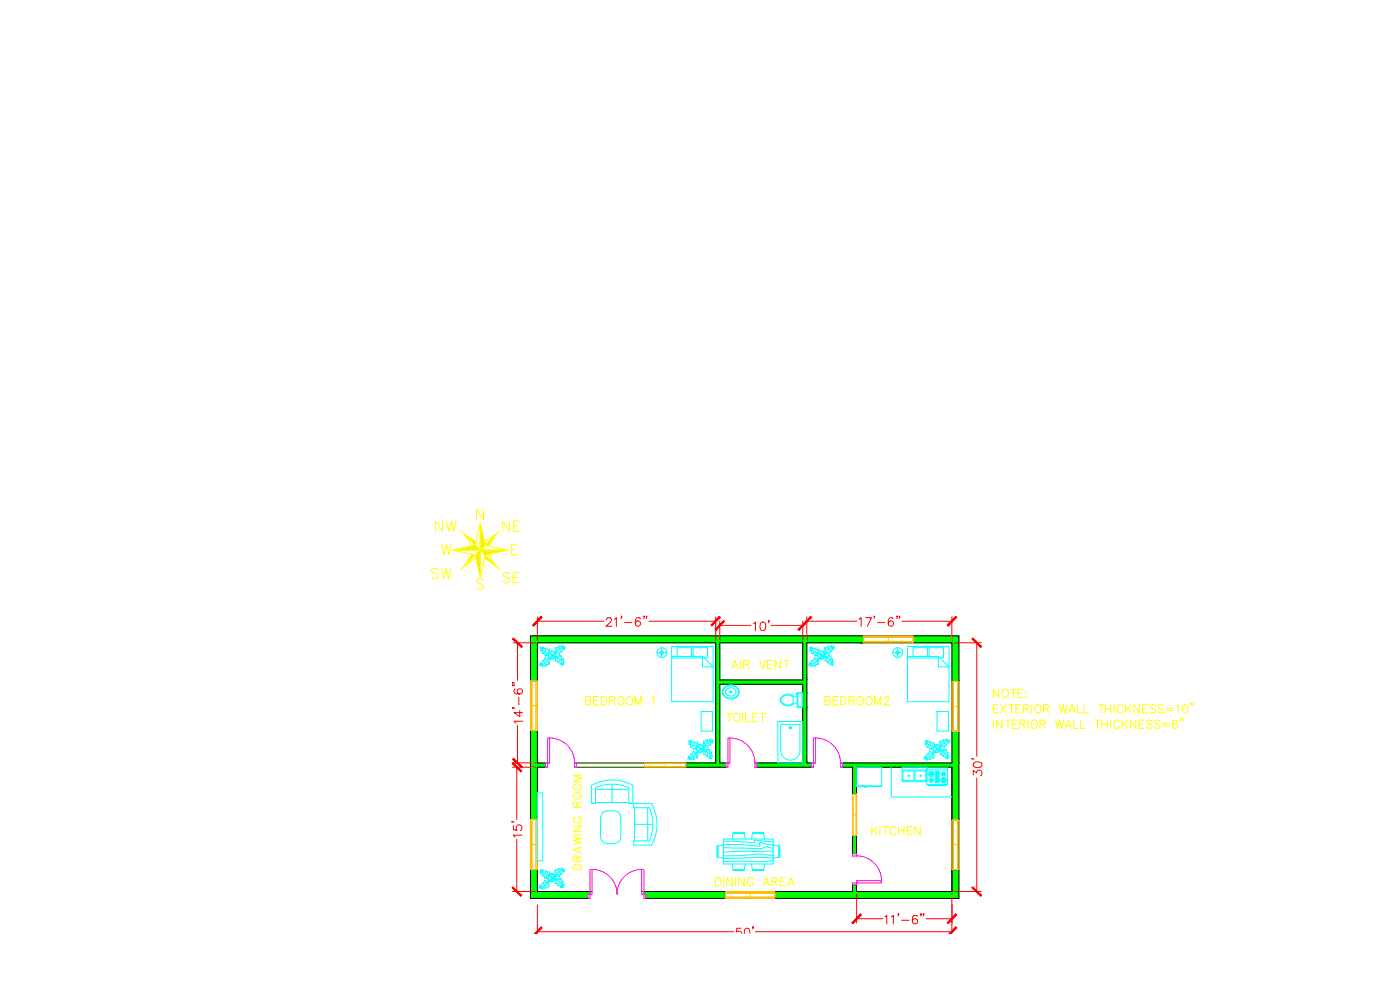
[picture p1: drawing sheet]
<svg xmlns="http://www.w3.org/2000/svg" width="420mm" height="297mm" viewBox="0 0 420 297" stroke-linecap="round" stroke-linejoin="round" font-family="sans-serif">
<defs><g id="words">
<g font-size="6.6" fill="#ff0">
<text x="128.4" y="175">SW</text>
<text x="149.9" y="176">SE</text>
</g>
<g font-size="6.2" fill="#ff0">
<text x="129.5" y="160.5">NW</text>
<text x="149.6" y="160.5">NE</text>
<text x="131.2" y="167.6">W</text>
</g>
<g font-size="5.7" fill="#ff0">
<text x="218.4" y="201.8">AIR VENT</text>
<text x="174.3" y="212.7">BEDROOM 1</text>
<text x="246.2" y="212.7">BEDROOM2</text>
<text x="217" y="217.7">TOILET</text>
<text x="260.3" y="251.5">KITCHEN</text>
<text x="175.3" y="262.1" transform="rotate(-90 175.3 262.1)">DRAWING ROOM</text>
<text x="213.4" y="267.1">DINING AREA</text>
</g>
</g></defs>
<!-- layer: blocks -->
<g fill="#0ff" stroke="#0ff" stroke-width=".3">
<path d="M159.2 190.8l99.9 2.1v-2.1zM159.2 190.8l99.9 2.1h-99.9z"/>
<path d="M240.9 192.9l1.2 11.1v-11.1zM240.9 192.9l1.2 11.1h-1.2z"/>
<path d="M214.8 192.9l1.2 11.1v-11.1zM214.8 192.9l1.2 11.1h-1.2z"/>
<path d="M159.2 192.9l2.1 11.4v-11.4zM159.2 192.9l2.1 11.4h-2.1z"/>
<path d="M214.8 204l27.3 1.3v-1.3zM214.8 204l27.3 1.3h-27.3z"/>
<path d="M240.9 205.3l1.2 2.5v-2.5zM240.9 205.3l1.2 2.5h-1.2z"/>
<path d="M240.9 207.8l1.2 4.4v-4.4zM240.9 207.8l1.2 4.4h-1.2zM240.9 212.2h1.2zM240.9 212.2h1.2z"/>
<path d="M240.9 212.2l1.2 16.7v-16.7zM240.9 212.2l1.2 16.7h-1.2z"/>
<path d="M214.8 205.3l1.2 23.6v-23.6zM214.8 205.3l1.2 23.6h-1.2z"/>
<path d="M227.2 228.9l16.3 1.3v-1.3zM227.2 228.9l16.3 1.3h-16.3z"/>
<path d="M205.9 228.9l11.9 1.3v-1.3zM205.9 228.9l11.9 1.3h-11.9z"/>
</g>
<g fill="#0f0" stroke="#0f0" stroke-width=".3">
<path d="M274.1 190.8l13.7 2.1v-2.1zM274.1 190.8l13.7 2.1h-13.7z"/>
<path d="M159.2 190.8l99.9 2.1v-2.1zM159.2 190.8l99.9 2.1h-99.9z"/>
<path d="M240.9 192.9l1.2 11.1v-11.1zM240.9 192.9l1.2 11.1h-1.2z"/>
<path d="M214.8 192.9l1.2 11.1v-11.1zM214.8 192.9l1.2 11.1h-1.2z"/>
<path d="M159.2 192.9l2.1 11.4v-11.4zM159.2 192.9l2.1 11.4h-2.1z"/>
<path d="M285.7 192.9l2.1 11.6v-11.6zM285.7 192.9l2.1 11.6h-2.1z"/>
<path d="M214.8 204l27.3 1.3v-1.3zM214.8 204l27.3 1.3h-27.3z"/>
<path d="M240.9 205.3l1.2 2.5v-2.5zM240.9 205.3l1.2 2.5h-1.2z"/>
<path d="M240.9 207.8l1.2 4.4v-4.4zM240.9 207.8l1.2 4.4h-1.2zM240.9 212.2h1.2zM240.9 212.2h1.2z"/>
<path d="M285.7 219.4l2.1 9.5v-9.5zM285.7 219.4l2.1 9.5h-2.1z"/>
<path d="M240.9 212.2l1.2 16.7v-16.7zM240.9 212.2l1.2 16.7h-1.2z"/>
<path d="M214.8 205.3l1.2 23.6v-23.6zM214.8 205.3l1.2 23.6h-1.2z"/>
<path d="M159.2 219.2l2.1 9.7v-9.7zM159.2 219.2l2.1 9.7h-2.1z"/>
<path d="M252.8 228.9l35 1.3v-1.3zM252.8 228.9l35 1.3h-35z"/>
<path d="M227.2 228.9l16.3 1.3v-1.3zM227.2 228.9l16.3 1.3h-16.3z"/>
<path d="M205.9 228.9l11.9 1.3v-1.3zM205.9 228.9l11.9 1.3h-11.9z"/>
<path d="M159.2 228.9l4.5 1.3v-1.3zM159.2 228.9l4.5 1.3h-4.5z"/>
<path d="M159.2 230.2l2.1 7.7v-7.7zM159.2 230.2l2.1 7.7h-2.1z"/>
<path d="M255.8 230.2l1.3 8.1v-8.1zM255.8 230.2l1.3 8.1h-1.3z"/>
<path d="M159.2 237.9l2.1 8v-8zM159.2 237.9l2.1 8h-2.1z"/>
<path d="M285.7 230.2l2.1 15.8v-15.8zM285.7 230.2l2.1 15.8h-2.1z"/>
<path d="M255.8 250.7l1.3 5.5v-5.5zM255.8 250.7l1.3 5.5h-1.3z"/>
<path d="M285.7 261l2.1 6.5v-6.5zM285.7 261l2.1 6.5h-2.1z"/>
<path d="M255.8 265.5l1.3 2v-2zM255.8 265.5l1.3 2h-1.3z"/>
<path d="M159.2 260.8l2.1 6.7v-6.7zM159.2 260.8l2.1 6.7h-2.1z"/>
<path d="M193.2 267.5l24.5 .8v-.8zM193.2 267.5l24.5 .8h-24.5z"/>
<path d="M159.2 267.5l17.9 .8v-.8zM159.2 267.5l17.9 .8h-17.9z"/>
<path d="M232.6 267.5l55.2 2.1v-2.1zM232.6 267.5l55.2 2.1h-55.2z"/>
<path d="M193.9 268.3l23.8 1.3v-1.3zM193.9 268.3l23.8 1.3h-23.8z"/>
<path d="M159.2 268.3l17.2 1.3v-1.3zM159.2 268.3l17.2 1.3h-17.2z"/>
</g>
<!-- layer: 0 -->
<g fill="none" stroke="#000" stroke-width=".3">
<path d="M216 192.9h24.9v11.1h-24.9zM164.3 230.2h-3v37.3h16.4M165 228.9h-3.7v-36h53.5v36h-42.4M172.4 230.2h46.1M219.1 228.9h-3.1v-23.6h24.9v23.6h-14.3M226.6 230.2h17.5M244.8 228.9h-2.7v-36h43.6v36h-33.5M252.2 230.2h3.6v26.6M285.7 230.2v37.3h-28.6v-3.2M257.1 256.8v-26.6h28.6v37.3M177.1 269.6h-17.9v-78.8h128.6v78.8h-94.6M185.1 267.5h.1"/>
<path d="M255.8 264.9v2.6h-63.2"/>
</g>
<!-- layer: door -->
<g fill="none" stroke="#f0f" stroke-width=".3">
<path d="M163.7 228.9h.6v1.3h-.6zM164.3 221.5h.7v7.4h-.7zM165 221.4a7.5 7.5 0 0 1 7.5 7.5M172.4 228.9h.6v1.3h-.6zM217.8 228.9h.7v1.3h-.7zM218.5 221.5h.6v7.4h-.6zM219.1 221.4a7.5 7.5 0 0 1 7.5 7.5M226.6 228.9h.6v1.3h-.6zM243.5 228.9h.6v1.3h-.6zM244.1 221.5h.7v7.4h-.7zM244.8 221.4a7.5 7.5 0 0 1 7.5 7.5M252.2 228.9h.6v1.3h-.6z"/>
<path d="M255.8 256.2h1.3v.6h-1.3zM257.1 256.8a7.5 7.5 0 0 1 7.5 7.5M176.4 268.3h.7v1.3h-.7zM177.1 260.9h.6v7.4h-.6zM177.7 260.8a7.4 7.4 0 0 1 7.5 7.5 7.5 7.5 0 0 1 7.4-7.5M192.6 260.9h.6v7.4h-.6zM193.2 268.3h.7v1.3h-.7zM255.8 264.9h1.3v.6h-1.3zM257.1 264.3h7.4v.6h-7.4z"/>
</g>
<!-- layer: window -->
<g fill="none" stroke="#ffbf00" stroke-width=".3">
<path d="M259.1 190.8h15v2.1h-15zM259.5 192.4h14.1M266.6 191.2v1.2M273.6 191.2h-14.5h15v1.2h-15M159.2 204.3h2.1v14.9h-2.1zM159.6 204.7v14.5v-14.9h1.3v14.9M159.6 211.7h1.3M160.9 204.7v14.1M285.7 204.5h2.1v14.9h-2.1zM286.1 204.9v14.5v-14.9h1.2v14.9M286.1 211.9h1.2M287.3 204.9v14.1"/>
<path d="M193.4 228.9h12.5v1.3h-12.5zM193.4 229.1h12.5M193.4 230h12.5M199.6 229.1v.9M255.8 238.3h1.3v12.4h-1.3zM256.1 238.3v12.4M256.9 238.3v12.4M159.2 245.9h2.1v14.9h-2.1zM159.6 246.3v14.5v-14.9h1.3v14.9M159.6 253.4h1.3M160.9 246.3v14.1M256.1 244.5h.8"/>
<path d="M285.7 246h2.1v15h-2.1zM286.1 246.5v14.5v-15h1.2v15M286.1 253.5h1.2M287.3 246.5v14M217.7 267.5h14.9v2.1h-14.9zM218 269.2h14.2M225.1 267.9v1.3M232.2 267.9h-14.5h14.9v1.3h-14.9"/>
</g>
<!-- layer: blocks -->
<g fill="none" stroke="#0ff" stroke-width=".3">
<path d="M162.2 194.2l.1 1.1 .4 .1 .1 .7h.6l.2 .7 .5-.1 .8-.6 .6 .1 .1 .5-1 1.2-1-.6-.3 .8-.5 .1-.2 .8-.5-.2v.6l-.2 .1 1.8-.6 .9-.9M162.2 199l.5 .3M162.7 195.1l-.3 .1M162.9 194.3l-.1 .6M162.9 199.5l-.1 .3M162.9 198.4l.7 .3M163.4 195.6l-.5 .3M163.5 197.9l.8 .2M163.6 199.1l.1 .6M163.8 194.6l-.1 .8M164.4 198.4l.2 .8M164.4 196l-.7 .6"/>
<path d="M164.4 196.5l.5 1.1M164.4 195l.2 .8M164.6 196.3l.1 .7 .4 .4M165 195.4l.7-.1 1 .5M165 195.7l.8-.2 .7 .5M166.5 197.1a1.08 1.08 0 0 1-1.3 .4M166.6 196.2v.8M166.7 196l.1 1M166.7 197.1a1.29 1.29 0 0 1-1.7 .6M166.8 194.4l.3 .9M166.9 195.7l.9-.9 1-.5 .8-.1-.2 .1v.5l-.5-.1-.2 .8-.5 .1-.3 .8-1-.6-.7 .8-.4 .1 1.2 .3 1-.3 .5 .1v.7l.6 .2-.1 .7 .3 .2-.3 1M167.1 197.2l1.1 .7 .6 .9 .2 .8-.2-.2-.5 .1 .1-.5-.8-.1-.2-.4-.8-.3 .4-1-.9-.2-.4-.2-1 1.1 .2 1.1-.2 .4-.7-.1-.2 .6-.7-.3-.3 .4-.9-.5"/>
<path d="M167.2 195.6l.8 .2M167.3 197.4l-.1 .8M167.8 194v.5M167.9 194.9l.7 .5M168 198l-.3 .8M168.3 197l-1 .2M168.6 193.9v.3M168.7 198.8l-.3 .5M168.8 194.4l.4 .3M168.9 198.6h.3M169 197.8l-.6 .2M169.6 194.2l-1-.5-.2 .3-.7-.2-.2 .6-.8-.1v1.5l-1 .8-.1-.5-.6-.2v-1.1h-.9l-.2-.3-.8 .1-.1-.5-.5 .3-.3-.2 .5 .7 .9 .7 1.1 .4"/>
<path d="M197.2 195.8h1.2M198.6 195.2l.6 .6-.6 .6-.6-.6zM198.6 194.3v1.3M198.6 196v1.3M198.8 195.8h1.3M201.6 194h12.4v16.6h-12.4zM201.6 197.4h9.2M201.6 197h9.2M203.2 197v-2.8h4.3v2.8M208.1 197v-2.8h4.2v3.1h-1M210.8 197l3.2 3.1h-3.2zM243.1 194.2v1.1l.4 .1 .1 .7h.6l.3 .7 .5-.1 .8-.6 .5 .1 .1 .5-.9 1.2-1.1-.6-.3 .8-.4 .1-.3 .8-.5-.2v.6l-.2 .1 1.9-.6 .8-.9"/>
<path d="M243.1 199l.5 .3M243.5 195.1l-.2 .1M243.7 194.3v.6M243.7 198.4l.8 .3M243.7 199.5v.3M244.2 195.6l-.5 .3M244.3 197.9l.8 .2M244.5 199.1v.6M244.6 194.6l-.1 .8M245.2 196l-.7 .6M245.2 198.4l.3 .8M245.2 196.5l.6 1.1"/>
<path d="M245.3 195l.1 .8M245.5 196.3v.7l.4 .4M245.8 195.7l.8-.2 .7 .5M245.8 195.4l.8-.1 .9 .5M247.3 197.1a1.08 1.08 0 0 1-1.3 .4M247.4 196.2v.8M247.6 196l.1 1M247.6 197.1a1.29 1.29 0 0 1-1.7 .6M247.7 194.4l.2 .9M247.8 195.7l.8-.9 1-.5 .9-.1-.3 .1v.5l-.5-.1-.2 .8-.4 .1-.4 .8-1-.6-.7 .8-.3 .1 1.2 .3 1-.3 .5 .1v.7l.6 .2-.2 .7 .4 .2-.3 1M247.9 197.2l1.1 .7 .7 .9 .2 .8-.2-.2-.5 .1v-.5l-.8-.1-.1-.4-.8-.3 .3-1-.9-.2-.3-.2-1 1.1 .2 1.1-.2 .4-.7-.1-.2 .6-.7-.3-.3 .4-1-.5M248 195.6l.8 .2"/>
<path d="M248.1 197.4v.8M248.7 194v.5M248.7 194.9l.7 .5M248.9 198l-.3 .8M249.2 197l-1 .2M249.5 193.9l-.1 .3M249.5 198.8l-.2 .5M249.6 194.4l.5 .3M249.8 198.6h.2M249.8 197.8l-.6 .2M250.5 194.2l-1-.5-.3 .3-.7-.2-.2 .6-.7-.1v1.4l-.7 .8-.4 .1v-.5l-.7-.2v-1.1h-.8l-.3-.3-.8 .1-.1-.5-.4 .3-.3-.2 .4 .7 1 .7 1.1 .4M268 195.8h1.2"/>
<path d="M269.4 195.2l.6 .6-.6 .6-.6-.6zM269.4 194.3v1.3M269.4 196v1.3M269.6 195.8h1.2M272.4 194h12.4v16.6h-12.4zM272.4 197.4h9.2M272.4 197h9.2M274 197v-2.8h4.3v2.8M278.8 197v-2.8h4.4v3.1h-1.1M281.6 197l3.2 3.1h-3.2zM210.4 213.5h3.5v5.9h-3.5zM217.2 206.9a1.84 1.84 0 0 0 1.2 2.5"/>
<path d="M217.5 209l.8 .5M217.5 206.1a1.88 1.88 0 0 0-.1 2.9M217.7 206.3l-.5 .6M218.2 208.5l.5 .3M218.2 209.5l1 .2 1-.1M218.4 209.3l1.8 .1M218.4 205.7l-.8 .4M218.4 205.6a2.48 2.48 0 0 1 3.4 2.6l-.2 .3M218.4 205.8l-.8 .4M218.4 205.9h1.9M219.1 207.6h.4M219.3 207.5v.3"/>
<path d="M220.3 205.9l.7 .4M220.7 207.2a1.56 1.56 0 0 0-1.7-.8 1.56 1.56 0 0 0-1.2 1.5l.4 .6M220.8 207.2a1.42 1.42 0 0 1-.6 1.4 1.42 1.42 0 0 1-1.5 .2M220.9 209l-.7 .4M221 206.3l.5 .7M221.1 209.1l-.9 .5M221.5 207a1.6 1.6 0 0 1-.6 2M221.7 208.5l-.6 .7M233.5 216.5h7.4v12.4h-7.4zM234.3 217.7v7.5M234.6 209.4a2.37 2.37 0 0 1 3.4-.2v1.7a2.16 2.16 0 0 1-3.6-1zM237 218.4h.4"/>
<path d="M237.2 218.2v.4M239.3 209.2l-1.3-.4a2.36 2.36 0 0 0-3.9 1.4 2.5 2.5 0 0 0 3.9 1.1l1.3-.5M239.3 207.8h1.6v4.4h-1.6zM239.3 208.4l-.2-.4h-.2l.1 .6h.3M239.7 217.3h-5l-.4 .4M239.7 208.1h.8M239.7 208.1l-.2 .2v3.5l.2 .2M239.7 217.3l.4 .4v7.5M240.5 208.1l.2 .2M240.7 208.3v3.5M240.7 211.8l-.1 .2h-.9M281.2 213.5h3.4v5.9h-3.4z"/>
<path d="M161.3 237.9h1.6v20.4h-1.6zM177.5 235.7a12.4 12.4 0 0 1 12.5 0l-.1 5.4h-1.2v-4.7a11.5 11.5 0 0 0-10 0v4.7h-1.2zM178.8 236.8h9.9M183.7 235.3v5.5M206.7 222.3l.1 1 .4 .1 .1 .8 .6-.1 .2 .7 .5-.1 .8-.6 .6 .2v.5l-.9 1.1-1-.5-.3 .8-.5 .1-.2 .7-.5-.1v.5l-.2 .2 1.8-.6 .9-.9M206.7 227.1l.5 .3M207.2 223.2l-.3 .1M207.4 222.4l-.1 .5M207.4 227.6l-.1 .3M207.4 226.4l.7 .4M207.9 223.7l-.5 .3M208 226l.8 .2"/>
<path d="M208.1 227.2l.1 .6M208.3 222.7l-.1 .8M208.9 224.1l-.7 .5M208.9 224.6l.5 1M208.9 223l.2 .8M208.9 226.5l.3 .8M209.1 224.4l.1 .6 .4 .5M209.5 223.5l.7-.2 1 .6M209.5 223.8l.8-.2 .7 .5M211 225.1a1.08 1.08 0 0 1-1.3 .4M211.1 224.2v.8M211.2 225.2a1.29 1.29 0 0 1-1.7 .5"/>
<path d="M211.3 224.1v.9M211.3 222.5l.3 .8M211.4 223.8l.8-1 1.1-.5 .8-.1-.2 .2v.5l-.6-.1-.1 .7-.5 .1-.3 .8-1-.5-1.1 .9 1.2 .3 1-.3 .5 .1v.7l.6 .1-.1 .8 .3 .2-.3 1M211.6 225.2l1.1 .8 .6 .9 .2 .8-.2-.2-.5 .1 .1-.5-.8-.1-.2-.5-.8-.2 .4-1.1-1.3-.4-1 1.2 .2 1-.2 .5-.7-.1-.2 .6-.7-.3-.3 .3-.9-.4M211.7 223.6l.8 .2M211.8 225.5l-.1 .8M212.3 222v.6M212.4 223l.6 .4M212.5 226.1l-.3 .7M212.8 225.1l-1 .1M213.1 221.9v.3M213.2 226.9l-.2 .5"/>
<path d="M213.3 222.4l.4 .3M213.4 226.7h.3M213.5 225.9l-.6 .1M214.1 222.2l-1-.4-.2 .3-.7-.2-.3 .5-.7-.1v1.5l-.7 .8h-.3l-.1-.4-.6-.2v-1.1h-.9l-.2-.4-.9 .2v-.5l-.5 .2-.3-.1 1.4 1.4 1.1 .4M234.3 225.2a2.9 2.9 0 0 0 2.9 2.9 2.9 2.9 0 0 0 2.9-2.9M257.1 230.2h7.5v5.8h-7.5zM257.1 235.8h7.5M259.4 236v.2h.4v-.2M259.6 235.8v.4M267.5 230.2v8.9h18.2M270.7 234.2l.3 .3 6.9 .1M270.7 231h13.7"/>
<path d="M271 231.5v2.5M271 231.5l.2-.2 3 .1 .1 2.6-.2 .2M271 234l.2 .2M271.2 234.2h2.9M274.6 231.5v2.5M274.6 231.5l.2-.2 3 .1 .1 2.6-.2 .2M274.6 234l.2 .2M274.8 234.2h2.9M277.7 222.3v1l.4 .1 .1 .8 .6-.1 .2 .7 .6-.1 .8-.6 .5 .2 .1 .5-.9 1.1-1.1-.5-.3 .8-.5 .1-.2 .7-.4-.1v.5l-.3 .2 1.9-.6 .8-.9M277.7 227.1l.5 .3M277.9 230.2h-7l-.2 4M277.9 230.2l.3 .3"/>
<path d="M278.1 223.2l-.2 .1M278.2 230.4h6.2v5h-6.2zM278.2 230.5v3.7M278.2 234.2l-.3 .3M278.3 222.4v.5M278.3 227.6v.3M278.4 226.4l.6 .4M278.6 235.6h5.4v.2h-5.4zM278.8 223.7l-.5 .3M278.9 226l.8 .2M279 227.2l.1 .6M279.2 222.7l-.1 .8"/>
<path d="M279.4 235.4v.2M279.8 235.4v.2M279.8 226.5l.3 .8M279.8 224.1l-.7 .5M279.8 224.6l.5 1M279.9 223l.1 .8M280 224.4l.1 .6 .4 .5M280.4 223.5l.8-.2 .9 .6M280.4 223.8l.9-.2 .7 .5M280.7 231.4h1.2v3.3h-1.2zM280.7 231.6h1.2M280.7 234.6h1.2"/>
<path d="M280.9 231.6v3M281.1 231.6v3M281.3 231.6v3M281.5 231.6v3M281.7 231.6v3M281.9 225.1a1.08 1.08 0 0 1-1.3 .4M282 224.2v.8M282.2 224.1v.9M282.2 225.2a1.29 1.29 0 0 1-1.7 .5M282.3 222.5l.2 .8M282.3 223.8l.9-1 1-.5 .9-.1-.3 .2v.5l-.5-.1-.2 .7-.4 .1-.4 .8-1-.5-1 .9 1.2 .3 .9-.3 .6 .1v.7l.6 .1-.2 .8 .4 .2-.3 1M282.5 225.2l1.1 .8 .7 .9 .2 .8-.2-.2-.6 .1 .1-.5-.8-.1-.1-.5-.8-.2 .3-1.1-1.2-.4-1 1.2 .2 1-.2 .5-.7-.1-.2 .6-.8-.3-.2 .3-1-.4"/>
<path d="M282.6 223.6l.8 .2M282.7 235.4v.2M282.7 225.5l-.1 .8M283.2 235.4v.2M283.2 222l.1 .6M283.3 223l.7 .4M283.4 226.1l-.2 .7M283.8 225.1l-1 .1M284 221.9v.3M284.1 226.9l-.2 .5M284.2 222.4l.5 .3M284.3 226.7h.3"/>
<path d="M284.4 225.9l-.6 .1M285.1 222.2l-1-.4-.3 .3-.7-.2-.2 .5-.8-.1 .1 1.5-.7 .8h-.4l-.1-.4-.6-.2v-1.1h-.8l-.3-.4-.8 .2-.1-.5-.5 .2-.2-.1 .4 .7 .9 .7 1.1 .4M178.7 240.8h10M180.2 245.3v5.8M180.3 245.3a2.05 2.05 0 0 1 2-2 3.6 3.6 0 0 1 3.4 .6l.6 1.4v5.8a2.05 2.05 0 0 1-2 2 3.6 3.6 0 0 1-3.4-.6l-.6-1.4M190.4 247.3h5.5M190.4 242.3v10M194.4 242.3v10M194.8 252.3h-4.7v1.3h5.4M194.8 242.3a11.5 11.5 0 0 1 0 10M195.5 241.1h-5.4v1.2h4.7M195.5 241.1a12.5 12.5 0 0 1 0 12.4"/>
<path d="M215.2 253.8h.2v3.4h-.2zM217.1 252.4l9 .4a.34 .34 0 0 0 .4-.1 .34 .34 0 0 0-.1-.4l.6-.2 5.1 .5M217.1 253.4h5.1l4.4 .4a1.12 1.12 0 0 0 1.6-.2l-.2-.4a.32 .32 0 0 1 0-.5 .32 .32 0 0 1 .5 .1l3.6 .8M217.1 254.3l11.1 .3 1.8-.5 2.1 .4M217.1 251.7h15v7.5h-15zM217.1 253.5l-1.6 .3v3.4l1.6 .3M219.7 251.7l.3-1.6h3.4l.3 1.6M219.7 259.2l.3 1.7M220 249.8h3.3l.1 .2h-3.4zM223.7 259.2l-.3 1.7M225.5 251.7l.3-1.6h3.4l.3 1.6M225.5 259.2l.3 1.7"/>
<path d="M225.8 249.8h3.3l.1 .2h-3.4zM229.5 259.2l-.3 1.7M232.1 255.5l-9.7-.1-5.3 .3M232.1 256.6l-5-.3-4.6 .4-5.4 .1M232.1 253.5l1.6 .3v3.4l-1.6 .3-5-.3-10 .3M232.1 258.2l-4 .4-11-.1M233.8 253.8h.2v3.4h-.2zM162.2 261v1.1l.4 .1 .1 .7 .6-.1 .2 .8 .5-.1 .8-.6 .6 .1 .1 .5-1 1.1-1-.5-.3 .8-.5 .1-.2 .8-.5-.2v.5l-.2 .2 .8-.1 1-.5 .9-.9M162.2 265.8l.4 .3M162.6 261.9l-.3 .1M162.8 261.1v.5M162.8 265.1l.7 .4"/>
<path d="M162.8 266.3v.3M163.3 262.4l-.5 .3M163.4 264.7l.8 .2M163.6 265.9v.6M163.7 261.4l-.1 .8M164.3 262.7l-.7 .7M164.3 263.3l.5 1M164.3 261.7l.2 .8M164.3 265.2l.3 .9M164.5 263.1l.1 .6 .4 .5M164.9 262.2h1.1l.6 .4M164.9 262.5l.8-.2 .7 .5"/>
<path d="M166.4 263.8a1.08 1.08 0 0 1-1.3 .4M166.5 263v.7M166.7 263.9a1.29 1.29 0 0 1-1.8 .5M166.7 262.8l.1 .9M166.8 261.2l.2 .8M167 263.9l1.1 .8 .6 .9 .3 .8-.3-.2-.5 .1 .1-.5-.8-.1-.1-.5-.9-.2 .4-1.1-1.3-.3-.9 1.1v1.5l-.8-.1-.2 .5-.7-.2-.2 .3-1-.4M167.1 262.4l.8 .1M167.2 264.2l-.1 .8M167.7 260.7l.1 .7M167.8 261.7l.7 .4M167.9 264.8l-.3 .7M168.3 263.8l-1.1 .1"/>
<path d="M168.6 260.6l-.1 .3M168.6 265.6l-.2 .5M168.7 261.2l.4 .2M168.8 261.5l-.2 .8-.5 .1-.3 .7-1-.5-1 .9 1.1 .3 1-.3 .6 .1v.7l.5 .1-.1 .8 .4 .2-.3 1M168.8 265.4h.3M168.9 264.6l-.6 .1M169.3 261.6v-.5l.2-.2-.8 .1-1 .6-.9 .9M169.5 260.9l-.9-.4-.3 .3-.7-.2-.2 .5-.7-.1-.2 .5 .2 1-.7 .8-.4 .1v-.5l-.7-.2v-1.1h-.8l-.3-.4-.8 .2-.1-.5-.5 .2-.2-.1 .4 .7 1 .7 1.1 .3"/>
<circle cx="198.6" cy="195.8" r="1.46"/>
<circle cx="198.6" cy="195.8" r=".19"/>
<circle cx="269.4" cy="195.8" r="1.46"/>
<circle cx="269.4" cy="195.8" r=".19"/>
<circle cx="219.3" cy="207.6" r=".32"/>
<circle cx="219.3" cy="207.6" r=".19"/>
<circle cx="237.2" cy="218.4" r=".32"/>
<circle cx="237.2" cy="218.4" r=".19"/>
<circle cx="272.7" cy="232.8" r=".11"/>
<circle cx="272.7" cy="232.8" r=".19"/>
<circle cx="276.2" cy="232.8" r=".11"/>
<circle cx="276.2" cy="232.8" r=".19"/>
<circle cx="279.4" cy="232.2" r=".83"/>
<circle cx="279.4" cy="232.2" r=".61"/>
<circle cx="279.4" cy="234.1" r=".61"/>
<circle cx="279.4" cy="232.2" r=".4"/>
<circle cx="279.4" cy="234.1" r=".4"/>
<circle cx="279.4" cy="234.1" r=".19"/>
<circle cx="279.4" cy="232.2" r=".19"/>
<circle cx="283.2" cy="234.1" r=".83"/>
<circle cx="283.2" cy="234.1" r=".61"/>
<circle cx="283.2" cy="232.2" r=".61"/>
<circle cx="283.2" cy="234.1" r=".4"/>
<circle cx="283.2" cy="232.2" r=".4"/>
<circle cx="283.2" cy="232.2" r=".19"/>
<circle cx="283.2" cy="234.1" r=".19"/>
</g>
<!-- layer: dimensions -->
<g fill="none" stroke="#f00" stroke-width=".3">
<path d="M154 192.9h6.6M155.3 192.9v11.3M161.3 185.1v7.1M161.3 186.4h20M182 186l.5-.7 .9 .3a.81 .81 0 0 1-.2 1.1l-1.3 1.2h1.7M184.4 185.8l.6-.5v2.6M186.6 184.9h-.3h.3l-.3 .7M187.5 186.8h2.2M192.1 185.7a.73 .73 0 0 0-1.1-.3 1.51 1.51 0 0 0 .4 2.5 .8 .8 0 0 0 .9-.8 .8 .8 0 0 0-.8-.8 .8 .8 0 0 0-.8 .8M193.4 184.9h-.2h.2l-.2 .7M194.1 184.9h-.2h.2l-.2 .7M194.8 186.4h20"/>
<path d="M214.8 185.1v7.1M216 186.4v5.8M216 187.6h9.5M226.1 187.1l.6-.5v2.6M228.5 186.8a.84 .84 0 0 1 1.2 .3 1.33 1.33 0 0 1-.9 2.1 1.61 1.61 0 0 1-.3-2.4zM230.8 186.3h-.2h.2l-.2 .6M231.5 187.6h9.4M240.9 186.4v5.8M242.1 185.1v7.1M242.1 186.4h15.1M257.8 185.8l.6-.5v2.6M259.8 185.3h1.7l-1.2 2.6"/>
<path d="M262.5 184.9h-.3h.3l-.3 .7M263.4 186.8h2.2M268 185.7a.73 .73 0 0 0-1.1-.3 1.51 1.51 0 0 0 .4 2.5 .8 .8 0 0 0 .9-.8 .8 .8 0 0 0-.8-.8 .8 .8 0 0 0-.8 .8M269.3 184.9h-.2h.2l-.2 .7M270 184.9h-.2h.2l-.2 .7M270.7 186.4h15M285.7 185.1v7.1M286.4 192.9h8.1M293.1 192.9v34M153.9 212.3v.3v-.3l.6 .3M153.9 205.5v.3v-.3l.6 .3M153.9 204.8v.2v-.2l.6 .2"/>
<path d="M154.6 206.7a.79 .79 0 0 0-.2 1.2l.4 .2a1.55 1.55 0 0 0 2-.6 .8 .8 0 0 0-.7-.9 .8 .8 0 0 0-.9 .8 .8 .8 0 0 0 .8 .8M155.3 217.7v11.2M155.7 209.2v2.2M156 213.2v1.8l-1.8-1.2h2.6M156.8 216.4h-2.6l.6 .6M153.8 230.2h6.8M154 228.9h6.6M155.1 230.2v15.7M291.7 227.6v.2v-.2l.6 .2M292.1 232.5v-1.3l1 .7a.86 .86 0 0 1 .8-.8 .86 .86 0 0 1 .9 .7 .86 .86 0 0 1-.6 1M292.2 229a1.7 1.7 0 0 1 2.5 .3v.3a1.5 1.5 0 0 1-2.6 0zM293.1 233.4v34.1"/>
<path d="M153.7 246.5v.2v-.2l.6 .2M154.1 247.7v1.3l1.1 .1a.9 .9 0 0 1 0-1.4 .9 .9 0 0 1 1.3 .2 .9 .9 0 0 1-.3 1.3M155.1 251.8v15.7M156.7 250.6h-2.6l.4 .6M153.8 267.5h6.8M161.3 271.5v8.6M161.3 279.6h58.9M222.4 278.5h-1.3l-.1 1.1 .1-.1a.98 .98 0 0 1 1.5 .6M226.1 278.2h-.3h.3l-.3 .6M226.7 279.6h59M257.1 268.2v8.8M257.1 275.7h7.8"/>
<path d="M265.5 275.1l.6-.5v2.6M267.5 275.1l.6-.5v2.6M269.7 274.3h-.2h.2l-.2 .6M270.6 276.1h2.2M275.3 275l-.1-.3a.92 .92 0 0 0-1.3 .4 1.52 1.52 0 0 0 .7 2.1 .8 .8 0 0 0 .8-.7 .8 .8 0 0 0-.7-.9 .8 .8 0 0 0-.9 .7M276.5 274.3h-.2h.2l-.2 .6M277.3 274.3h-.3h.3l-.3 .6M277.9 275.7h7.8M285.7 268.2v11.9M286.4 267.5h8.1M223.4 280.1v-.1a1.14 1.14 0 0 1 .7-1.5h.3a1.3 1.3 0 0 1 .7 1.6"/>
</g>
<!-- layer: 0 -->
<g fill="#f00" stroke="#f00" stroke-width=".3">
<path d="M153.9 191.7l2.5 2.6 .3-.3zM154.1 191.4l2.6 2.6-2.8-2.3z"/>
<path d="M154.1 227.5l-.2 .3 2.8 2.3zM153.9 227.8l2.8 2.3-.3 .3z"/>
<path d="M291.7 191.7l2.6 2.6 .3-.3zM291.7 191.7l.3-.3 2.6 2.6z"/>
<path d="M291.7 266.3l2.9 2.4-2.6-2.6zM291.7 266.3l2.9 2.4-.3 .2z"/>
<path d="M160.4 280.1h.6l1.4-2zM162.4 278.1l.3 .3-1.7 1.7z"/>
<path d="M286.9 278.1l-1.5 2 1.7-1.7zM284.8 280.1l2.1-2-1.5 2z"/>
<path d="M243.3 184.9l-2.3 2.9 2.6-2.6zM243.3 184.9l-2.3 2.9-.3-.3z"/>
<path d="M284.3 187.5l.3 .3 2.3-2.9zM286.9 184.9l.2 .3-2.5 2.6z"/>
<path d="M217.2 186.3l-2.3 2.8 2.6-2.6zM217.2 186.3l-2.3 2.8-.3-.3z"/>
<path d="M239.5 188.8l.3 .3 2.2-2.8zM242 186.3l.3 .2-2.5 2.6z"/>
<path d="M162.4 184.9l-2.3 2.9 2.6-2.6zM162.4 184.9l-2.3 2.9-.3-.3z"/>
<path d="M213.3 187.5l.3 .3 2.3-2.9zM215.9 184.9l.3 .3-2.6 2.6z"/>
<path d="M153.7 229l2.6 2.6 .2-.3zM153.7 229l.3-.2 2.5 2.5z"/>
<path d="M154 266.1l-.3 .2 2.8 2.4zM153.7 266.3l2.8 2.4-.2 .2z"/>
<path d="M286.9 274.2l-2.6 2.6 .3 .3zM286.9 274.2l.2 .3-2.5 2.6z"/>
<path d="M258.3 274.2l-2.4 2.9 2.6-2.6zM258.3 274.2l-2.4 2.9-.3-.3z"/>
</g>
<!-- layer: text -->
<g fill="none" stroke="#ff0" stroke-width=".3">
<path d="M143.9 158.2h.6M144.1 156.9v8.1l-5.8-5.8M145.1 152.8v3.1l-2.1-3.1v3.1M149.9 159.2l-5.8 5.8h8.2M135.9 165h8.2l-5.8 5.8M135.9 165l6.7-1.4 1.5-6.7 1.5 6.7 6.7 1.4-6.7 1.5-1.5 6.8-1.5-6.8zM141.7 166.3l-2.4 3.6 3.6-2.4M142.9 162.6l-3.6-2.4 2.4 3.6M143.9 171.9h.6M145.1 174.1a1.15 1.15 0 0 0-1.1-.5 1.15 1.15 0 0 0-1 .8l.6 .6 1.2 .5 .3 .8a1.42 1.42 0 0 1-2.1 0M145.4 162.6l3.6-2.4-2.4 3.6M146.6 166.3l2.4 3.6-3.6-2.4"/>
<path d="M149.9 170.8l-5.8-5.8v8.3M151 164.7v.6M153.4 164.9h1.2M155.3 163.4h-1.9v3.1h1.9M298.1 212.6h1M298.1 216.1v2.5M299.7 211.4h-1.6v2.5h1.6M299.7 206.8v2.5l-1.6-2.5v2.5M300.3 211.4l1.7 2.5M300.7 216.1v2.5l-1.6-2.5v2.5M300.9 207.2a1.14 1.14 0 0 1 1.6 .1 1.14 1.14 0 0 1-.1 1.6 .9 .9 0 0 1-1.1 .4 .9 .9 0 0 1-.6-.9zM301.7 216.1h1.6"/>
<path d="M302 211.4l-1.7 2.5M302.5 216.1v2.5M302.7 211.4h1.7M303.3 206.8h1.7M303.6 211.4v2.5M303.8 217.2h.9M304.2 206.8v2.5M304.9 212.6h.9M305.3 216.1h-1.5v2.5h1.5M305.5 208h.9M306.1 217.2l1.4-.1 .2-.6-.6-.4h-1v2.5M306.4 211.4h-1.5v2.5h1.5"/>
<path d="M306.9 217.2l.8 1.4M307 206.8h-1.5v2.5h1.5M307.1 212.6l1.5-.1 .2-.6-.6-.5h-1.1v2.5M307.7 207.8h.3zM307.7 209.2h.3zM308 212.6l.8 1.3M308.6 216.1v2.5M309.6 211.4v2.5M310 216.2a1.24 1.24 0 0 1 1.4 .8 1.24 1.24 0 0 1-.7 1.6 1.31 1.31 0 0 1-1.2-1 1.31 1.31 0 0 1 .5-1.4zM310.8 211.8a.92 .92 0 0 1 1-.3 .92 .92 0 0 1 .6 .9v.6a.95 .95 0 0 1-.9 1 .95 .95 0 0 1-1-1zM312.1 217.2l1.4-.1 .3-.6-.6-.4h-1.1v2.5M312.9 217.2l.9 1.4"/>
<path d="M313.2 212.6l1.4-.1 .2-.6-.6-.5h-1v2.5M314 212.6l.8 1.3M316.9 216.1l.5 2.5 .6-2.5 .6 2.5 .6-2.5M317.9 211.4l.6 2.5 .6-2.5 .6 2.5 .6-2.5M319.7 218.6l.9-2.5 .9 2.5M320 217.7h1.2M320.7 213.9l1-2.5 1 2.5M321.1 213.1h1.2M322.3 216.1v2.5h1.4M323.3 211.4v2.5h1.5M324.3 216.1v2.5h1.4M325.4 211.4v2.5h1.4"/>
<path d="M328.6 216.1h1.6M329.4 216.1v2.5M329.6 211.4h1.7M330.4 211.4v2.5M330.7 217.2h1.6M330.7 216.1v2.5M331.8 212.6h1.6M331.8 211.4v2.5M332.3 216.1v2.5M333.3 216.1v2.5M333.4 211.4v2.5M334.4 211.4v2.5"/>
<path d="M336 216.6a.92 .92 0 0 0-1-.5 .92 .92 0 0 0-.8 .9v.6a.91 .91 0 0 0 .8 1 .91 .91 0 0 0 1-.6M336.7 216.1v2.5M337.1 212a.91 .91 0 0 0-1-.6 .91 .91 0 0 0-.8 1v.6a.92 .92 0 0 0 .7 .9 .92 .92 0 0 0 1.1-.6M337.3 217.1l1.1 1.5M337.8 211.4v2.5M338.4 212.5l1.1 1.4M338.4 216.1l-1.7 1.6M339.5 211.4l-1.7 1.7M340.9 216.1v2.5l-1.7-2.5v2.5M341.8 217.2h1M342 211.4v2.5l-1.7-2.5v2.5M342.9 212.6h1"/>
<path d="M343.4 216.1h-1.6v2.5h1.6M344.5 211.4h-1.6v2.5h1.6M345.8 216.4a.95 .95 0 0 0-.9-.4 .95 .95 0 0 0-.8 .6l.2 .4 1.2 .5 .3 .7a1.16 1.16 0 0 1-1.7 0M346.8 211.8a.94 .94 0 0 0-1.6 .2l.2 .4 1.3 .6 .1 .6a1.04 1.04 0 0 1-1.6 0M348.1 216.4a.95 .95 0 0 0-.9-.4 .95 .95 0 0 0-.8 .6l.3 .4 1.2 .5 .2 .7a1.16 1.16 0 0 1-1.7 0M348.8 217.1h2.2M348.8 217.8h2.2M349.2 211.8a.94 .94 0 0 0-1.7 .2l.3 .4 1.3 .6 .1 .6a1.04 1.04 0 0 1-1.7 0M349.9 212.5h2.1M349.9 213.2h2.1M353 211.9l.6-.5v2.5M353.3 216.4a.7 .7 0 0 0-1-.2 1.41 1.41 0 0 0 .4 2.4 .78 .78 0 0 0 .8-.8 .78 .78 0 0 0-.8-.8 .78 .78 0 0 0-.8 .7"/>
<path d="M354.5 215.7h-.2h.2l-.2 .6M355.2 211.6a.8 .8 0 0 1 1.2 .3l.1 .6a1.09 1.09 0 0 1-.7 1.4h-.2a1.55 1.55 0 0 1-.4-2.3zM355.2 215.7h-.2h.2l-.2 .6M357.5 211.1h-.3h.3l-.3 .6M358.2 211.1h-.2h.2l-.2 .6"/>
</g>
<g fill="#f1eb1f" stroke="#f1eb1f" stroke-width=".3">
<path d="M144.1 158.2h.3z"/>
<path d="M139.3 160.2l3.6 2.4h-1.2z"/>
<path d="M149 160.2l-1.6 2.4h-.8z"/>
<path d="M141.7 162.6h1.2l-.3 1z"/>
<path d="M141.7 163.8l.9-.2 .3 .2z"/>
<path d="M146.6 162.6h.8l-.7 1z"/>
<path d="M144.1 163.8h1.3l-1 .9z"/>
<path d="M143.8 165.3l.3-.3v.3z"/>
<path d="M141.7 166.3l.9 .2h-1.1z"/>
<path d="M144.4 165.3h6.5l-4.3 1z"/>
<path d="M145.6 166.5l1 1h-1.2z"/>
<path d="M140.9 167.5h.8l-2.4 2.4z"/>
<path d="M145.4 167.5h1.2l2.4 2.4z"/>
<path d="M142.9 167.5h1.2v4.4z"/>
<path d="M146.6 162.6l-1 1h1.1zM145.6 163.6h1.1l-.1 .2z"/>
<path d="M144.1 158.2l1.5 5.4-1.2-5.4zM144.1 158.2l1.5 5.4h-1.5z"/>
<path d="M144.1 163.6l1.3 .2 .2-.2zM144.1 163.6l1.3 .2h-1.3z"/>
<path d="M144.1 163.8v.9h.3zM144.1 164.7h.3l-.3 .3z"/>
<path d="M141.7 163.8l2.1 .9-.9-.9zM137.3 164.7l4.4-.9 2.1 .9z"/>
<path d="M137.3 164.7l6.8 .3-.3-.3zM137.3 164.7l6.8 .3h-6.8z"/>
<path d="M144.1 165l6.8 .3v-.3zM144.1 165l6.8 .3h-6.5z"/>
<path d="M144.4 165.3l1 1h1.2zM145.4 166.3h1.2l-1 .2z"/>
<path d="M143.8 165.3l.3 1.2v-1.2zM143.8 165.3l.3 1.2h-1.5z"/>
<path d="M142.6 166.5l1.5 1v-1zM142.6 166.5l1.5 1h-1.2z"/>
<path d="M141.5 166.5l.2 1 .9-1zM141.5 166.5l.2 1h-.8z"/>
<path d="M143.8 171.9h.3zM142.9 167.5l1.2 4.4h-.3z"/>
</g>
<use href="#words"/>
</svg>
